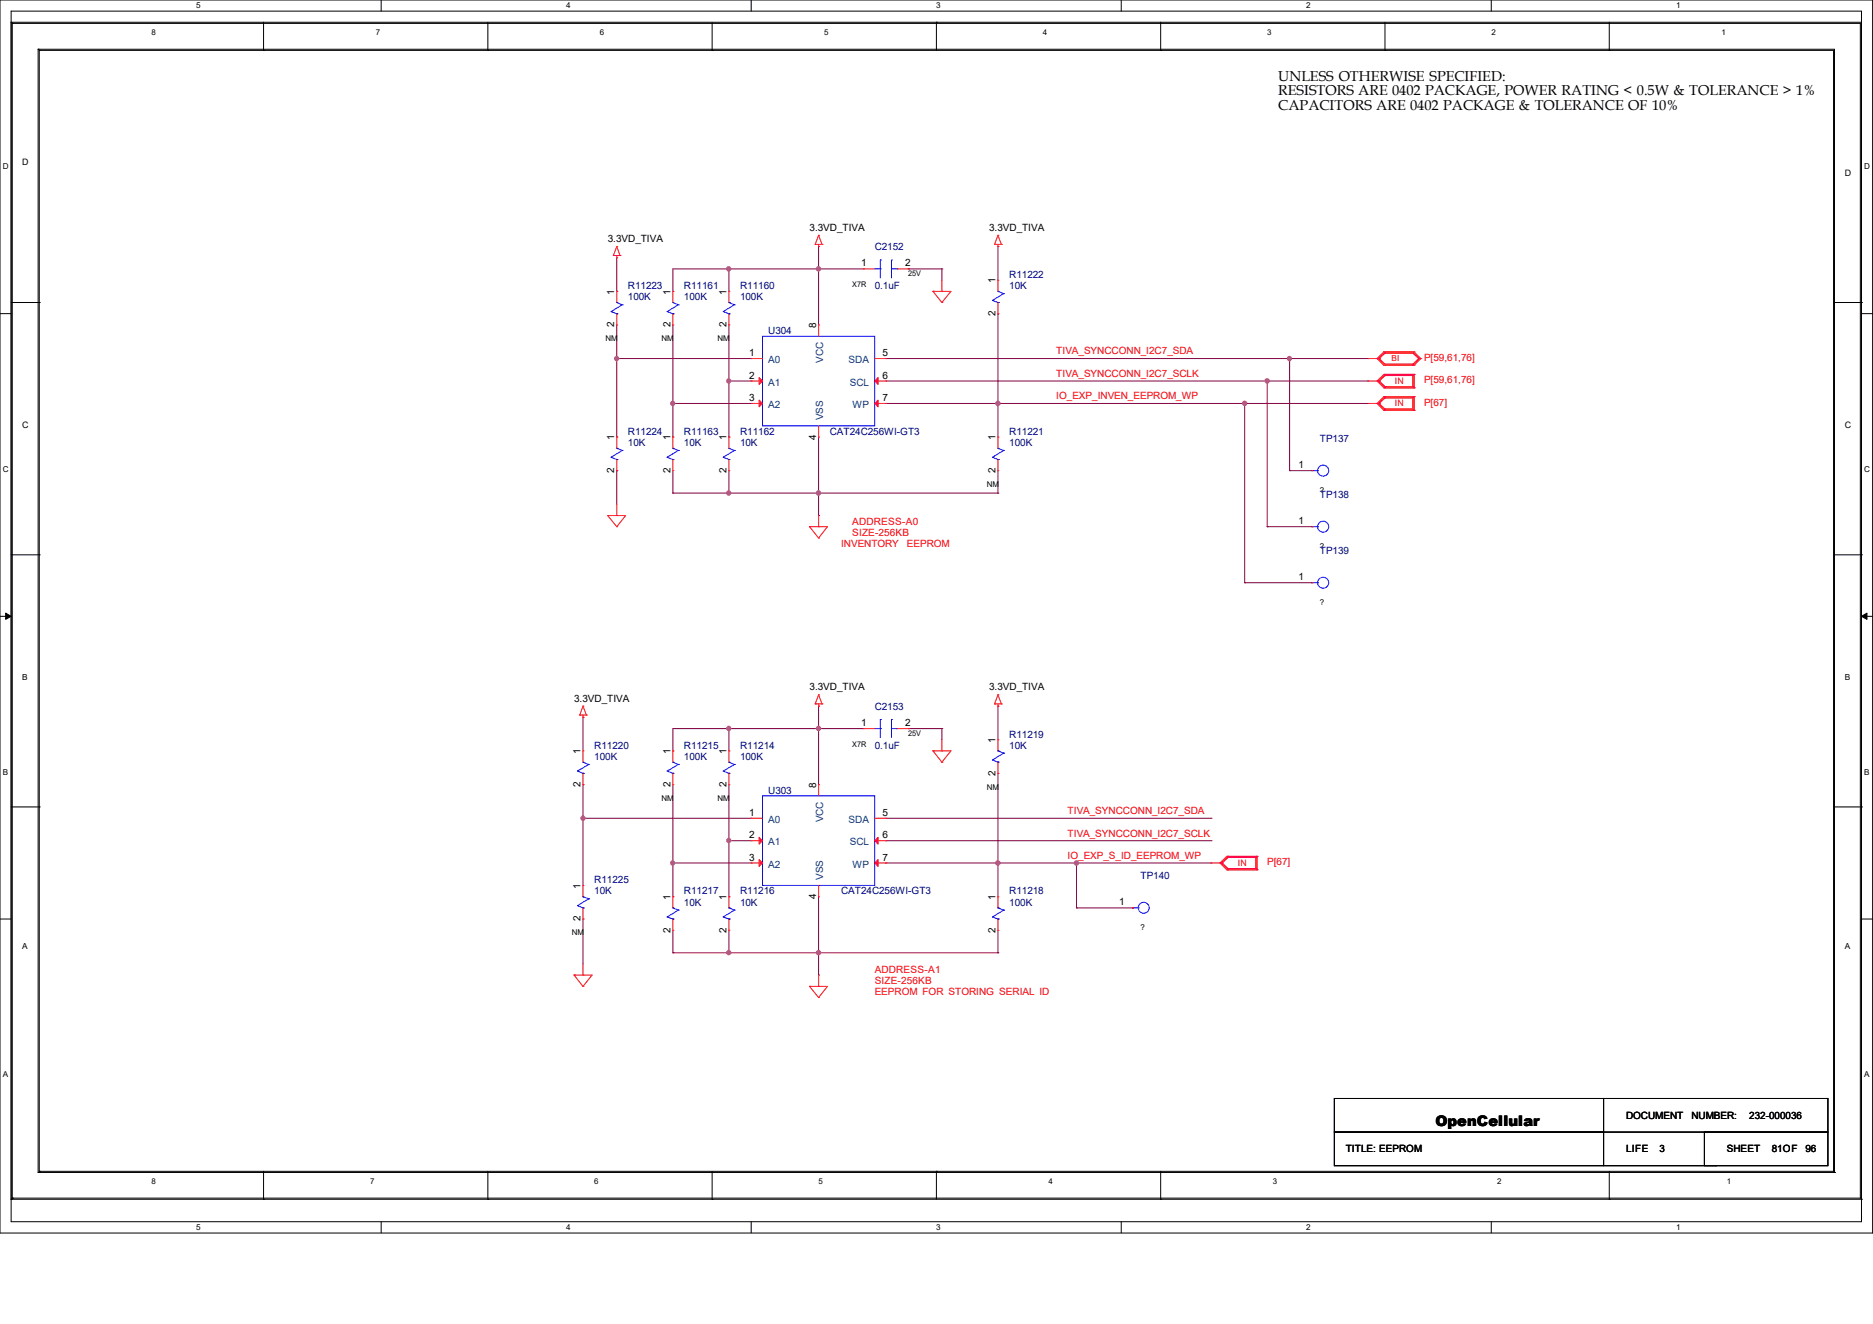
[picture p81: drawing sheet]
<svg xmlns="http://www.w3.org/2000/svg" width="420mm" height="297mm" viewBox="0 0 420 297" stroke-linecap="round" stroke-linejoin="round" font-family="sans-serif">
<defs><g id="words">
<text font-size="3.3" x="321.9" y="252.5">OpenCellular</text>
<g font-size="3.2">
<text x="286.6" y="18.2">UNLESS OTHERWISE SPECIFIED:</text>
<text x="286.6" y="21.4">RESISTORS ARE 0402 PACKAGE, POWER RATING &lt; 0.5W &amp; TOLERANCE &gt; 1%</text>
<text x="286.6" y="24.6">CAPACITORS ARE 0402 PACKAGE &amp; TOLERANCE OF 10%</text>
</g>
<g font-size="2.2">
<text x="181.5" y="51.8">3.3VD_TIVA</text>
<text x="221.8" y="51.8">3.3VD_TIVA</text>
<text x="136.3" y="54.3">3.3VD_TIVA</text>
<text x="193.1" y="59.8">1</text>
<text x="202.9" y="59.8">2</text>
<text x="223.2" y="63.6" transform="rotate(-90 223.2 63.6)">1</text>
<text x="137.8" y="66.1" transform="rotate(-90 137.8 66.1)">1</text>
<text x="150.3" y="66.1" transform="rotate(-90 150.3 66.1)">1</text>
<text x="162.9" y="66.1" transform="rotate(-90 162.9 66.1)">1</text>
<text x="223.2" y="70.9" transform="rotate(-90 223.2 70.9)">2</text>
<text x="137.8" y="73.4" transform="rotate(-90 137.8 73.4)">2</text>
<text x="150.3" y="73.4" transform="rotate(-90 150.3 73.4)">2</text>
<text x="162.9" y="73.4" transform="rotate(-90 162.9 73.4)">2</text>
<text x="183" y="73.7" transform="rotate(-90 183 73.7)">8</text>
<text x="168" y="79.9">1</text>
<text x="197.9" y="79.9">5</text>
<text x="168" y="84.9">2</text>
<text x="168" y="90">3</text>
<text x="197.9" y="84.9">6</text>
<text x="197.9" y="90">7</text>
<text x="137.8" y="98.8" transform="rotate(-90 137.8 98.8)">1</text>
<text x="150.3" y="98.8" transform="rotate(-90 150.3 98.8)">1</text>
<text x="162.9" y="98.8" transform="rotate(-90 162.9 98.8)">1</text>
<text x="183" y="98.6" transform="rotate(-90 183 98.6)">4</text>
<text x="223.2" y="98.8" transform="rotate(-90 223.2 98.8)">1</text>
<text x="137.8" y="106.1" transform="rotate(-90 137.8 106.1)">2</text>
<text x="150.3" y="106.1" transform="rotate(-90 150.3 106.1)">2</text>
<text x="162.9" y="106.1" transform="rotate(-90 162.9 106.1)">2</text>
<text x="223.2" y="106.1" transform="rotate(-90 223.2 106.1)">2</text>
<text x="291.2" y="105">1</text>
<text x="291.2" y="117.6">1</text>
<text x="291.2" y="130.2">1</text>
<text x="181.5" y="154.9">3.3VD_TIVA</text>
<text x="221.8" y="154.9">3.3VD_TIVA</text>
<text x="128.7" y="157.4">3.3VD_TIVA</text>
<text x="193.1" y="162.9">1</text>
<text x="202.9" y="162.9">2</text>
<text x="223.2" y="166.7" transform="rotate(-90 223.2 166.7)">1</text>
<text x="130.2" y="169.2" transform="rotate(-90 130.2 169.2)">1</text>
<text x="150.3" y="169.2" transform="rotate(-90 150.3 169.2)">1</text>
<text x="162.9" y="169.2" transform="rotate(-90 162.9 169.2)">1</text>
<text x="130.2" y="176.5" transform="rotate(-90 130.2 176.5)">2</text>
<text x="150.3" y="176.5" transform="rotate(-90 150.3 176.5)">2</text>
<text x="162.9" y="176.5" transform="rotate(-90 162.9 176.5)">2</text>
<text x="183" y="176.7" transform="rotate(-90 183 176.7)">8</text>
<text x="223.2" y="174" transform="rotate(-90 223.2 174)">2</text>
<text x="168" y="183">1</text>
<text x="197.9" y="183">5</text>
<text x="168" y="188">2</text>
<text x="197.9" y="188">6</text>
<text x="168" y="193">3</text>
<text x="197.9" y="193">7</text>
<text x="130.2" y="199.4" transform="rotate(-90 130.2 199.4)">1</text>
<text x="150.3" y="201.9" transform="rotate(-90 150.3 201.9)">1</text>
<text x="162.9" y="201.9" transform="rotate(-90 162.9 201.9)">1</text>
<text x="183" y="201.7" transform="rotate(-90 183 201.7)">4</text>
<text x="223.2" y="201.9" transform="rotate(-90 223.2 201.9)">1</text>
<text x="251" y="203.1">1</text>
<text x="130.2" y="206.7" transform="rotate(-90 130.2 206.7)">2</text>
<text x="150.3" y="209.2" transform="rotate(-90 150.3 209.2)">2</text>
<text x="162.9" y="209.2" transform="rotate(-90 162.9 209.2)">2</text>
<text x="223.2" y="209.2" transform="rotate(-90 223.2 209.2)">2</text>
<text x="364.6" y="251">DOCUMENT</text>
<text x="379.3" y="251">NUMBER:</text>
<text x="392.3" y="251">232-000036</text>
<text x="301.8" y="258.5">TITLE: EEPROM</text>
<text x="364.6" y="258.5">LIFE</text>
<text x="372.1" y="258.5">3</text>
<text x="387.2" y="258.5">SHEET</text>
<text x="397.3" y="258.5">81OF</text>
<text x="404.8" y="258.5">96</text>
</g>
<g font-size="2.2" fill="#000080">
<text x="196.1" y="56.1">C2152</text>
<text x="140.8" y="64.9">R11223</text>
<text x="153.4" y="64.9">R11161</text>
<text x="165.9" y="64.9">R11160</text>
<text x="196.1" y="64.9">0.1uF</text>
<text x="226.3" y="62.4">R11222</text>
<text x="226.3" y="64.9">10K</text>
<text x="140.8" y="67.4">100K</text>
<text x="153.4" y="67.4">100K</text>
<text x="165.9" y="67.4">100K</text>
<text x="172.3" y="74.9">U304</text>
<text x="140.8" y="97.6">R11224</text>
<text x="140.8" y="100.1">10K</text>
<text x="153.4" y="97.6">R11163</text>
<text x="153.4" y="100.1">10K</text>
<text x="165.9" y="97.6">R11162</text>
<text x="165.9" y="100.1">10K</text>
<text x="186.1" y="97.6">CAT24C256WI-GT3</text>
<text x="226.3" y="97.6">R11221</text>
<text x="226.3" y="100.1">100K</text>
<text x="296" y="99.1">TP137</text>
<text x="296" y="111.6">TP138</text>
<text x="296" y="124.2">TP139</text>
<text x="196.1" y="159.2">C2153</text>
<text x="133.3" y="168">R11220</text>
<text x="153.4" y="168">R11215</text>
<text x="165.9" y="168">R11214</text>
<text x="196.1" y="168">0.1uF</text>
<text x="226.3" y="165.5">R11219</text>
<text x="226.3" y="168">10K</text>
<text x="133.3" y="170.5">100K</text>
<text x="153.4" y="170.5">100K</text>
<text x="165.9" y="170.5">100K</text>
<text x="172.3" y="178.1">U303</text>
<text x="255.7" y="197.1">TP140</text>
<text x="133.3" y="198.2">R11225</text>
<text x="133.3" y="200.7">10K</text>
<text x="153.4" y="200.7">R11217</text>
<text x="153.4" y="203.2">10K</text>
<text x="165.9" y="200.7">R11216</text>
<text x="165.9" y="203.2">10K</text>
<text x="188.6" y="200.7">CAT24C256WI-GT3</text>
<text x="226.3" y="200.7">R11218</text>
<text x="226.3" y="203.2">100K</text>
</g>
<g font-size="2.2" fill="#004080">
<text x="172.3" y="81.4">A0</text>
<text x="184.6" y="81.4" transform="rotate(-90 184.6 81.4)">VCC</text>
<text x="190.3" y="81.4">SDA</text>
<text x="172.3" y="86.5">A1</text>
<text x="190.5" y="86.5">SCL</text>
<text x="172.3" y="91.5">A2</text>
<text x="184.6" y="94.3" transform="rotate(-90 184.6 94.3)">VSS</text>
<text x="191.2" y="91.5">WP</text>
<text x="172.3" y="184.6">A0</text>
<text x="184.6" y="184.5" transform="rotate(-90 184.6 184.5)">VCC</text>
<text x="190.3" y="184.6">SDA</text>
<text x="172.3" y="189.6">A1</text>
<text x="190.5" y="189.6">SCL</text>
<text x="172.3" y="194.6">A2</text>
<text x="184.6" y="197.4" transform="rotate(-90 184.6 197.4)">VSS</text>
<text x="191.2" y="194.6">WP</text>
</g>
<g font-size="2.2" fill="#f00">
<text x="236.9" y="79.5">TIVA_SYNCCONN_I2C7_SDA</text>
<text x="319.3" y="81">P[59,61,76]</text>
<text x="236.9" y="89.6">IO_EXP_INVEN_EEPROM_WP</text>
<text x="236.9" y="84.5">TIVA_SYNCCONN_I2C7_SCLK</text>
<text x="319.3" y="86">P[59,61,76]</text>
<text x="319.3" y="91">P[67]</text>
<text x="191.1" y="117.7">ADDRESS-A0</text>
<text x="188.6" y="122.7">INVENTORY</text>
<text x="191.1" y="120.2">SIZE-256KB</text>
<text x="203.4" y="122.7">EEPROM</text>
<text x="239.4" y="182.6">TIVA_SYNCCONN_I2C7_SDA</text>
<text x="239.4" y="187.7">TIVA_SYNCCONN_I2C7_SCLK</text>
<text x="239.4" y="192.7">IO_EXP_S_ID_EEPROM_WP</text>
<text x="284.1" y="194.1">P[67]</text>
<text x="196.1" y="218.3">ADDRESS-A1</text>
<text x="196.1" y="220.8">SIZE-256KB</text>
<text x="196.1" y="223.3">EEPROM FOR STORING SERIAL ID</text>
</g>
<g font-size="2">
<text x="5" y="37">D</text>
<text x="413.6" y="39.5">D</text>
<text x="5" y="96.1">C</text>
<text x="413.6" y="96.1">C</text>
</g>
<g font-size="2" fill="#f00">
<text x="312.8" y="86.1">IN</text>
<text x="312.8" y="91.1">IN</text>
<text x="277.6" y="194.2">IN</text>
</g>
<text font-size="1.9" fill="#f00" x="312" y="80.9">BI</text>
<g font-size="1.9">
<text x="5" y="152.6">B</text>
<text x="413.6" y="152.6">B</text>
<text x="5" y="212.9">A</text>
<text x="413.6" y="212.9">A</text>
</g>
<g font-size="1.8">
<text x="44" y="1.9">5</text>
<text x="127" y="1.9">4</text>
<text x="209.9" y="1.9">3</text>
<text x="292.9" y="1.9">2</text>
<text x="375.9" y="1.9">1</text>
<text x="34" y="7.9">8</text>
<text x="84.2" y="7.9">7</text>
<text x="134.5" y="7.9">6</text>
<text x="184.8" y="7.9">5</text>
<text x="233.8" y="7.9">4</text>
<text x="284.1" y="7.9">3</text>
<text x="334.4" y="7.9">2</text>
<text x="386" y="7.9">1</text>
<text x=".6" y="38">D</text>
<text x="418" y="38">D</text>
<text x="135.8" y="76.5">NM</text>
<text x="148.3" y="76.5">NM</text>
<text x="160.9" y="76.5">NM</text>
<text x=".6" y="105.9">C</text>
<text x="418" y="105.9">C</text>
<text x="221.3" y="109.2">NM</text>
<text x="296" y="110.5">?</text>
<text x="296" y="123.1">?</text>
<text x="296" y="135.6">?</text>
<text x=".6" y="173.8">B</text>
<text x="418" y="173.8">B</text>
<text x="148.3" y="179.6">NM</text>
<text x="160.9" y="179.6">NM</text>
<text x="221.3" y="177.1">NM</text>
<text x="128.2" y="209.8">NM</text>
<text x="255.7" y="208.5">?</text>
<text x=".6" y="241.7">A</text>
<text x="418" y="241.7">A</text>
<text x="34" y="265.6">8</text>
<text x="83" y="265.6">7</text>
<text x="133.3" y="265.6">6</text>
<text x="183.6" y="265.6">5</text>
<text x="235.1" y="265.6">4</text>
<text x="285.4" y="265.6">3</text>
<text x="335.7" y="265.6">2</text>
<text x="387.2" y="265.6">1</text>
<text x="44" y="275.9">5</text>
<text x="127" y="275.9">4</text>
<text x="209.9" y="275.9">3</text>
<text x="292.9" y="275.9">2</text>
<text x="375.9" y="275.9">1</text>
</g>
<g font-size="1.7">
<text x="191.1" y="64.5">X7R</text>
<text x="203.7" y="61.9">25V</text>
<text x="191.1" y="167.6">X7R</text>
<text x="203.7" y="165.1">25V</text>
</g>
</g></defs>
<path d="M0 0h419.9v276.6h-419.9zM2.5 2.5h414.9v271.6h-414.9z" fill="none" stroke="#000" stroke-width=".22"/>
<g fill="#fff">
<path d="M44 .3h1v1.9h-1z"/>
<path d="M44 274.3h1v2h-1z"/>
</g>
<path d="M85.5 0v2.5M85.5 274.1v2.5" fill="none" stroke="#000" stroke-width=".22"/>
<g fill="#fff">
<path d="M127 .3h.9v1.9h-.9z"/>
<path d="M127 274.3h.9v2h-.9z"/>
</g>
<path d="M168.4 0v2.5M168.4 274.1v2.5" fill="none" stroke="#000" stroke-width=".22"/>
<g fill="#fff">
<path d="M209.9 .3h1v1.9h-1z"/>
<path d="M209.9 274.3h1v2h-1z"/>
</g>
<path d="M251.4 0v2.5M251.4 274.1v2.5" fill="none" stroke="#000" stroke-width=".22"/>
<g fill="#fff">
<path d="M292.9 .3h1v1.9h-1z"/>
<path d="M292.9 274.3h1v2h-1z"/>
</g>
<path d="M334.4 0v2.5M334.4 274.1v2.5" fill="none" stroke="#000" stroke-width=".22"/>
<g fill="#fff">
<path d="M375.9 .3h1v1.9h-1z"/>
<path d="M375.9 274.3h1v2h-1z"/>
<path d="M.6 36.4h1.3v2h-1.3z"/>
<path d="M418 36.4h1.3v2h-1.3z"/>
<path d="M.6 104.3h1.3v2h-1.3z"/>
<path d="M418 104.3h1.3v2h-1.3z"/>
</g>
<path d="M0 70.4h2.5M417.4 70.4h2.5" fill="none" stroke="#000" stroke-width=".22"/>
<g fill="#fff">
<path d="M.6 172.2h1.2v2h-1.2z"/>
<path d="M418 172.2h1.2v2h-1.2z"/>
</g>
<path d="M0 138.3h2.5M417.4 138.3h2.5" fill="none" stroke="#000" stroke-width=".22"/>
<path d="M1.3 137.5l1.2 .8-1.2 .6zM417.4 138.3l1.2-.8v1.4z" fill="#000" stroke="#000" stroke-width=".22"/>
<g fill="#fff">
<path d="M.6 240.1h1.2v2h-1.2z"/>
<path d="M418 240.1h1.2v2h-1.2z"/>
</g>
<g fill="none" stroke="#000" stroke-width=".22">
<path d="M2.5 5h.1M2.5 5h414.9v264M2.5 5v264M2.8 5.2h.1M2.8 5.2v263.6M2.8 5.2h414.4v263.6M8.6 11h.1M8.6 11v252M8.6 11h402.8v252M8.8 11.3h.1M8.8 11.3h402.3v251.5M8.8 11.3v251.5"/>
<path d="M59.1 11.3h.1M59.1 5v6.3M109.4 11.3h.1M109.4 5v6.3M159.7 11.3h.1M159.7 5v6.3M210 5h.1M210 5v6.3M260.3 11.3h.1M260.3 5v6.3M310.6 11.3h.1M310.6 5v6.3"/>
<path d="M360.8 11.3h.1M360.8 5v6.3M2.5 67.9h6.3M8.8 67.9h.1M411.1 67.9h6.3M417.4 67.9h.1M2.5 124.5h6.3M8.8 124.5h.1M411.1 124.5h6.3M417.4 124.5h.1M2.5 181h6.3M8.8 181h.1"/>
<path d="M411.1 181h6.3M417.4 181h.1M0 206.2h2.5M417.4 206.2h2.5M299.2 246.4h110.7v7.6h-110.7zM299.2 254h60.4v7.5h-60.4zM359.6 246.4h.1M359.6 246.4v7.6M382.2 254h27.7v7.5h-27.7zM2.5 269h.1M2.5 269h414.9M2.8 268.8h.1"/>
<path d="M2.8 268.8h414.4M8.6 263h.1M8.6 263h402.8M8.8 262.8h.1M8.8 262.8h402.3M59.1 269h.1M59.1 262.8v6.2M109.4 269h.1M109.4 262.8v6.2M159.7 269h.1M159.7 262.8v6.2M210 262.8h.1"/>
<path d="M210 262.8v6.2M260.3 269h.1M260.3 262.8v6.2M359.6 261.5h25.1M360.8 269h.1M360.8 262.8v6.2M384.7 261.5h.1M411.1 262.8h.1M411.4 263h.1M417.2 268.8h.1M417.4 269h.1"/>
</g>
<g fill="none" stroke="#800040" stroke-width=".22">
<path d="M138.3 57.8v7.6M183.6 55.3h.1M183.6 55.3v17.6M223.8 55.3h.1M223.8 55.3v7.6M138.3 65.4h.1M138.3 72.9v25.1M150.9 65.4h.1M150.9 72.9v25.1M163.4 60.3h.1M163.4 60.3v5.1M163.4 72.9v25.1"/>
<path d="M183.6 60.3h.1M193.6 60.3h-42.7v5.1M203.7 60.3h.1M203.7 60.3h7.5M211.2 60.3h.1M211.2 60.3v2.6M223.8 70.4h.1M223.8 70.4v27.6M138.3 80.4h.1M138.3 98h.1M138.3 80.4h30.1M150.9 90.5h.1"/>
<path d="M150.9 98h.1M150.9 90.5h17.5M163.4 85.5h.1M163.4 98h.1M163.4 85.5h5M183.6 98v17.7M198.6 90.5h.1M198.6 90.5h108.1M198.6 85.5h108.1M198.6 80.4h108.1M223.8 90.5h.1M279.1 90.5h.1"/>
<path d="M279.1 90.5v40.2M284.1 85.5h.1M284.1 85.5v32.7M289.2 80.4h.1M289.2 80.4v25.2M306.7 80.4h.1M306.7 85.5h.1M306.7 90.5h.1M138.3 105.6h.1M138.3 105.6v7.6M150.9 110.6h.1M150.9 105.6v5"/>
<path d="M150.9 110.6h72.9M163.4 110.6h.1M163.4 105.6v5M183.6 110.6h.1M183.6 115.7h.1M223.8 110.6h.1M223.8 105.6v5M284.1 118.2h.1M284.1 118.2h10.1M289.2 105.6h.1M289.2 105.6h5M279.1 130.7h.1"/>
<path d="M279.1 130.7h15.1M183.6 158.4h.1M183.6 158.4v17.6M223.8 158.4h.1M223.8 158.4v7.5M130.7 160.9h.1M130.7 176h.1M130.7 160.9v7.5M130.7 176v22.6M150.9 168.4h.1M150.9 176v25.2M163.4 163.4h.1"/>
<path d="M163.4 163.4v5M163.4 176v25.2M183.6 163.4h.1M193.6 163.4h-42.7v5M203.7 163.4h.1M203.7 163.4h7.5M211.2 163.4h.1M211.2 163.4v2.5M223.8 173.5h.1M223.8 173.5v27.7M130.7 183.6h.1M130.7 183.6h37.7"/>
<path d="M150.9 193.6h.1M150.9 193.6h17.5M163.4 188.6h.1M163.4 188.6h5M198.6 193.6h.1M198.6 193.6h73M198.6 188.6h73M198.6 183.6h73M223.8 193.6h.1M241.4 193.6h.1M241.4 193.6v10.1M271.6 183.6h.1"/>
<path d="M271.6 188.6h.1M271.6 193.6h.1M130.7 206.2h.1M130.7 206.2v10M150.9 201.2h.1M150.9 213.7h.1M150.9 208.7v5M150.9 213.7h72.9M163.4 201.2h.1M163.4 213.7h.1M163.4 208.7v5M183.6 213.7h.1"/>
<path d="M183.6 218.7h.1M183.6 201.2v17.5M223.8 213.7h.1M223.8 208.7v5M241.4 203.7h.1M241.4 203.7h12.6M254 203.7h.1"/>
</g>
<g fill="#f0f" stroke="#f0f" stroke-width=".22">
<circle cx="183.5" cy="163.4" r=".49"/>
<circle cx="150.8" cy="193.6" r=".48"/>
<circle cx="163.4" cy="188.6" r=".48"/>
<circle cx="163.4" cy="213.7" r=".48"/>
<circle cx="163.4" cy="163.4" r=".48"/>
<circle cx="223.8" cy="193.6" r=".49"/>
<circle cx="183.5" cy="213.7" r=".49"/>
<circle cx="130.7" cy="183.5" r=".48"/>
<circle cx="183.5" cy="60.3" r=".49"/>
<circle cx="150.8" cy="90.5" r=".48"/>
<circle cx="163.4" cy="85.4" r=".48"/>
<circle cx="163.4" cy="110.6" r=".48"/>
<circle cx="163.4" cy="60.3" r=".48"/>
<circle cx="223.8" cy="90.5" r=".49"/>
<circle cx="183.5" cy="110.6" r=".49"/>
<circle cx="279.1" cy="90.5" r=".49"/>
<circle cx="138.2" cy="80.4" r=".48"/>
<circle cx="289.1" cy="80.4" r=".48"/>
<circle cx="284.1" cy="85.4" r=".49"/>
<circle cx="241.4" cy="193.6" r=".49"/>
</g>
<g fill="none" stroke="#f00" stroke-width=".22">
<path d="M137.5 57.3h.1M137.5 57.3h1.5M138.3 57.8h.1M138.3 55.3h.1M138.3 57.3v.5M138.3 55.3l-.8 2M138.3 55.3l.7 2M139 57.3h.1M182.8 54.8h.1M182.8 54.8h1.5M183.6 55.3h.1M183.6 52.8h.1"/>
<path d="M183.6 54.8v.5M183.6 52.8l-.8 2M183.6 52.8l.7 2M184.3 54.8h.1M223 54.8h.1M223 54.8h1.5M223.8 55.3h.1M223.8 52.8h.1M223.8 54.8v.5M223.8 52.8l-.8 2M223.8 52.8l.7 2M224.5 54.8h.1"/>
<path d="M138.3 65.4h.1M138.3 72.9h.1M138.3 65.4v2.5M138.3 70.4v2.5M150.9 65.4h.1M150.9 72.9h.1M150.9 65.4v2.5M150.9 70.4v2.5M163.4 65.4h.1M163.4 72.9h.1M163.4 65.4v2.5M163.4 70.4v2.5"/>
<path d="M183.6 72.9h.1M183.6 72.9v2.5M193.6 60.3h.1M193.6 60.3h2.5M201.2 60.3h2.5M203.7 60.3h.1M209.2 65.4h.1M209.2 65.4l2 2.5M209.2 65.4h4l-2 2.5M211.2 65.4h.1M211.2 67.9h.1M211.2 62.9v2.5"/>
<path d="M223.8 62.9h.1M223.8 70.4h.1M223.8 62.9v2.5M223.8 67.9v2.5M310.3 79h.1M310.3 79l-1.5 1.4M310.3 79h6.8M310.6 79.2h.1M310.6 79h.1M310.6 79.2l-1.3 1.2M310.6 79.2l-1.6 1.2M310.6 79l-1.6 1.4"/>
<path d="M310.6 79.2h6.2M316.8 79h.1M316.8 79.2h.1M316.8 79l1.5 1.4M316.8 79.2l1.5 1.2M316.8 79.2l1.3 1.2M317.1 79h.1M317.1 79l1.5 1.4M138.3 98h.1M138.3 98v2.6M150.9 98h.1M150.9 98v2.6"/>
<path d="M163.4 98h.1M163.4 98v2.6M168.4 80.4h.1M168.4 85.5h.1M168.4 90.5h.1M168.4 85.5h2.6M168.4 80.4h2.6M168.4 90.5h2.6M183.6 98h.1M183.6 95.5v2.5M196.1 85.5h2.5M196.1 80.4h2.5"/>
<path d="M196.1 90.5h2.5M198.6 80.4h.1M198.6 85.5h.1M198.6 90.5h.1M223.8 98h.1M223.8 98v2.6M306.7 85.5h2.6M306.7 80.4h2.6M306.7 90.5h2.6M308.8 85.5h.1M308.8 80.4h.1M308.8 90.5h.1"/>
<path d="M308.8 85.5l1.5 1.5M308.8 80.4l1.5 1.6h6.8M308.8 90.5l1.5 1.5M309 85.5h.1M309 80.4h.1M309 90.5h.1M309 85.5l1.6 1.5M309 85.5l1.6 1.2M309 80.4l1.6 1.3M309 80.4l1.6 1.6M309 90.5l1.6 1.5M309 90.5l1.6 1.3"/>
<path d="M309.3 85.5h.1M309.3 80.4h.1M309.3 90.5h.1M309.3 85.5l1.3 1.2M309.3 80.4l1.3 1.3M309.3 90.5l1.3 1.3M310.3 84h.1M310.3 87h.1M310.3 89h.1M310.3 92h.1M310.3 84h6.8M310.3 87h6.8"/>
<path d="M310.3 84l-1.5 1.5M310.3 89h6.8M310.3 92h6.8M310.3 89l-1.5 1.5M310.6 84.2h.1M310.6 86.7h.1M310.6 84h.1M310.6 87h.1M310.6 89.2h.1M310.6 91.8h.1M310.6 89h.1M310.6 92h.1"/>
<path d="M310.6 84.2l-1.3 1.3M310.6 84.2h6.2M310.6 84.2l-1.6 1.3M310.6 86.7h6.2M310.6 84l-1.6 1.5M310.6 81.7h6.2M310.6 89.2l-1.3 1.3M310.6 89.2h6.2M310.6 89.2l-1.6 1.3M310.6 91.8h6.2M310.6 89l-1.6 1.5M316.8 84.2h.1"/>
<path d="M316.8 86.7h.1M316.8 82h.1M316.8 81.7h.1M316.8 89.2h.1M316.8 91.8h.1M316.8 84.2v2.5M316.8 89.2v2.6M317.1 84h.1M317.1 87h.1M317.1 82h.1M317.1 89h.1M317.1 92h.1"/>
<path d="M317.1 84v3M317.1 89v3M318.1 80.4h.1M318.1 80.4l-1.3 1.3M318.3 80.4h.1M318.3 80.4l-1.5 1.6M318.3 80.4l-1.5 1.3M318.6 80.4h.1M318.6 80.4l-1.5 1.6M136.3 115.7h.1M136.3 115.7l2 2.5M136.3 115.7h4l-2 2.5"/>
<path d="M138.3 115.7h.1M138.3 118.2h.1M138.3 105.6h.1M138.3 103.1v2.5M138.3 113.2v2.5M150.9 105.6h.1M150.9 103.1v2.5M163.4 105.6h.1M163.4 103.1v2.5M181.5 118.2h.1M181.5 118.2l2.1 2.5M181.5 118.2h4l-1.9 2.5"/>
<path d="M183.6 118.2h.1M183.6 115.7v2.5M223.8 105.6h.1M223.8 103.1v2.5M294.2 118.2h.1M294.2 105.6h.1M183.6 120.7h.1M294.2 130.7h.1M130.7 158.4h.1M130.7 158.4l-.7 2M130.7 158.4l.8 2M182.8 157.9h.1"/>
<path d="M182.8 157.9h1.5M183.6 158.4h.1M183.6 155.9h.1M183.6 157.9v.5M183.6 155.9l-.8 2M183.6 155.9l.7 2M184.3 157.9h.1M223 157.9h.1M223 157.9h1.5M223.8 158.4h.1M223.8 155.9h.1M223.8 157.9v.5"/>
<path d="M223.8 155.9l-.8 2M223.8 155.9l.7 2M224.5 157.9h.1M130 160.4h.1M130 160.4h1.5M130.7 160.9h.1M130.7 168.4h.1M130.7 176h.1M130.7 160.4v.5M130.7 168.4v2.6M130.7 173.5v2.5M131.5 160.4h.1"/>
<path d="M150.9 168.4h.1M150.9 176h.1M150.9 168.4v2.6M150.9 173.5v2.5M163.4 168.4h.1M163.4 176h.1M163.4 168.4v2.6M163.4 173.5v2.5M183.6 176h.1M183.6 176v2.5M193.6 163.4h.1M193.6 163.4h2.5"/>
<path d="M201.2 163.4h2.5M203.7 163.4h.1M209.2 168.4h.1M209.2 168.4l2 2.6M209.2 168.4h4l-2 2.6M211.2 168.4h.1M211.2 171h.1M211.2 165.9v2.5M223.8 165.9h.1M223.8 173.5h.1M223.8 165.9v2.5M223.8 171v2.5"/>
<path d="M130.7 198.6h.1M130.7 198.6v2.6M168.4 183.6h.1M168.4 188.6h.1M168.4 193.6h.1M168.4 193.6h2.6M168.4 183.6h2.6M168.4 188.6h2.6M183.6 198.6v2.6M196.1 193.6h2.5M196.1 183.6h2.5M196.1 188.6h2.5"/>
<path d="M198.6 183.6h.1M198.6 188.6h.1M198.6 193.6h.1M271.6 193.6h2.5M273.6 193.6h.1M273.6 193.6l1.5 1.5M273.8 193.6h.1M273.8 193.6l1.5 1.5M273.8 193.6l1.5 1.3M274.1 193.6h.1M274.1 193.6l1.2 1.3M275.1 192.1h.1"/>
<path d="M275.1 195.1h.1M275.1 192.1h6.8M275.1 195.1h6.8M275.1 192.1l-1.5 1.5M275.3 192.4h.1M275.3 194.9h.1M275.3 192.1h.1M275.3 195.1h.1M275.3 192.4l-1.2 1.2M275.3 192.4h6.3M275.3 192.4l-1.5 1.2M275.3 194.9h6.3"/>
<path d="M275.3 192.1l-1.5 1.5M281.6 192.4h.1M281.6 194.9h.1M281.6 192.4v2.5M281.9 192.1h.1M281.9 195.1h.1M281.9 192.1v3M128.7 218.7h.1M128.7 218.7l2 2.6M128.7 218.7h4.1l-2.1 2.6M130.7 218.7h.1M130.7 206.2h.1"/>
<path d="M130.7 203.7v2.5M130.7 216.2v2.5M150.9 201.2h.1M150.9 208.7h.1M150.9 201.2v2.5M150.9 206.2v2.5M163.4 201.2h.1M163.4 208.7h.1M163.4 201.2v2.5M163.4 206.2v2.5M183.6 201.2h.1M183.6 218.7v2.6"/>
<path d="M223.8 201.2h.1M223.8 208.7h.1M223.8 201.2v2.5M223.8 206.2v2.5M254 203.7h.1M130.7 221.3h.1M181.5 221.3h.1M181.5 221.3l2.1 2.5M181.5 221.3h4l-1.9 2.5M183.6 221.3h.1M183.6 223.8h.1"/>
</g>
<g fill="none" stroke="#00f" stroke-width=".22">
<path d="M197.4 58.3h.1M197.4 58.3v4.1M199.9 58.3h.1M199.9 58.3v4.1M137 69.9h.1M137 69.9l1.3 .5M138.3 70.4h.1M138.3 67.9h.1M138.3 67.9l1.2 .5M139.5 68.4h.1M139.5 68.4l-2.5 1.5M149.6 69.9h.1"/>
<path d="M149.6 69.9l1.3 .5M150.9 70.4h.1M150.9 67.9h.1M150.9 67.9l1.2 .5M152.1 68.4h.1M152.1 68.4l-2.5 1.5M162.2 69.9h.1M162.2 69.9l1.2 .5M163.4 70.4h.1M163.4 67.9h.1M163.4 67.9l1.3 .5M164.7 68.4h.1"/>
<path d="M164.7 68.4l-2.5 1.5M171 75.4h25.1v20.1h-25.1zM196.1 60.3h1.3M197.4 60.3h.1M199.9 60.3h1.3M201.2 60.3h.1M222.5 67.4h.1M222.5 67.4l1.3 .5M223.8 67.9h.1M223.8 65.4h.1M223.8 65.4l1.2 .5M225 65.9h.1"/>
<path d="M225 65.9l-2.5 1.5M137 102.6h.1M137 102.6l1.3 .5M138.3 103.1h.1M138.3 100.6h.1M138.3 100.6l1.2 .4M139.5 101h.1M139.5 101l-2.5 1.6M149.6 102.6h.1M149.6 102.6l1.3 .5M150.9 103.1h.1M150.9 100.6h.1"/>
<path d="M150.9 100.6l1.2 .4M152.1 101h.1M152.1 101l-2.5 1.6M162.2 102.6h.1M162.2 102.6l1.2 .5M163.4 103.1h.1M163.4 100.6h.1M163.4 100.6l1.3 .4M164.7 101h.1M164.7 101l-2.5 1.6M222.5 102.6h.1M222.5 102.6l1.3 .5"/>
<path d="M223.8 103.1h.1M223.8 100.6h.1M223.8 100.6l1.2 .4M225 101h.1M225 101l-2.5 1.6M294.2 118.2h1.2M294.2 105.6h1.2M295.4 118.2h.1M295.4 105.6h.1M294.2 130.7h1.2M295.4 130.7h.1M129.5 173h.1"/>
<path d="M129.5 173l1.2 .5M130.7 173.5h.1M130.7 171h.1M130.7 171l1.3 .5M132 171.5h.1M132 171.5l-2.5 1.5M149.6 173h.1M149.6 173l1.3 .5M150.9 173.5h.1M150.9 171h.1M150.9 171l1.2 .5M152.1 171.5h.1"/>
<path d="M152.1 171.5l-2.5 1.5M162.2 173h.1M162.2 173l1.2 .5M163.4 173.5h.1M163.4 171h.1M163.4 171l1.3 .5M164.7 171.5h.1M164.7 171.5l-2.5 1.5M171 178.5h25.1v20.1h-25.1zM196.1 163.4h1.3M197.4 163.4h.1M197.4 161.4h.1"/>
<path d="M197.4 161.4v4M199.9 161.4h.1M199.9 161.4v4M199.9 163.4h1.3M201.2 163.4h.1M222.5 170.5h.1M222.5 170.5l1.3 .5M223.8 171h.1M223.8 168.4h.1M223.8 168.4l1.2 .6M225 169h.1M225 169l-2.5 1.5"/>
<path d="M129.5 203.2h.1M129.5 203.2l1.2 .5M130.7 203.7h.1M130.7 201.2h.1M130.7 201.2l1.3 .4M132 201.6h.1M132 201.6l-2.5 1.6M149.6 205.7h.1M149.6 205.7l1.3 .5M150.9 206.2h.1M150.9 203.7h.1M150.9 203.7l1.2 .5"/>
<path d="M152.1 204.2h.1M152.1 204.2l-2.5 1.5M162.2 205.7h.1M162.2 205.7l1.2 .5M163.4 206.2h.1M163.4 203.7h.1M163.4 203.7l1.3 .5M164.7 204.2h.1M164.7 204.2l-2.5 1.5M222.5 205.7h.1M222.5 205.7l1.3 .5M223.8 206.2h.1"/>
<path d="M223.8 203.7h.1M223.8 203.7l1.2 .5M225 204.2h.1M225 204.2l-2.5 1.5M254 203.7h1.2M255.2 203.7h.1"/>
<circle cx="296.7" cy="105.6" r="1.24"/>
<circle cx="296.7" cy="118.2" r="1.24"/>
<circle cx="296.7" cy="130.7" r="1.24"/>
<circle cx="256.5" cy="203.6" r="1.23"/>
</g>
<g fill="#f00" stroke="#f00" stroke-width=".22">
<path d="M170.2 187.8l.8 .8-.8 .8z"/>
<path d="M170.2 192.8l.8 .8-.8 .8z"/>
<path d="M196.9 187.8v1.6l-.8-.8z"/>
<path d="M196.9 192.8v1.6l-.8-.8z"/>
<path d="M170.2 84.7l.8 .8-.8 .7z"/>
<path d="M170.2 89.7l.8 .8-.8 .8z"/>
<path d="M196.9 84.7v1.5l-.8-.7z"/>
<path d="M196.9 89.7v1.6l-.8-.8z"/>
</g>
<use href="#words"/>
</svg>
